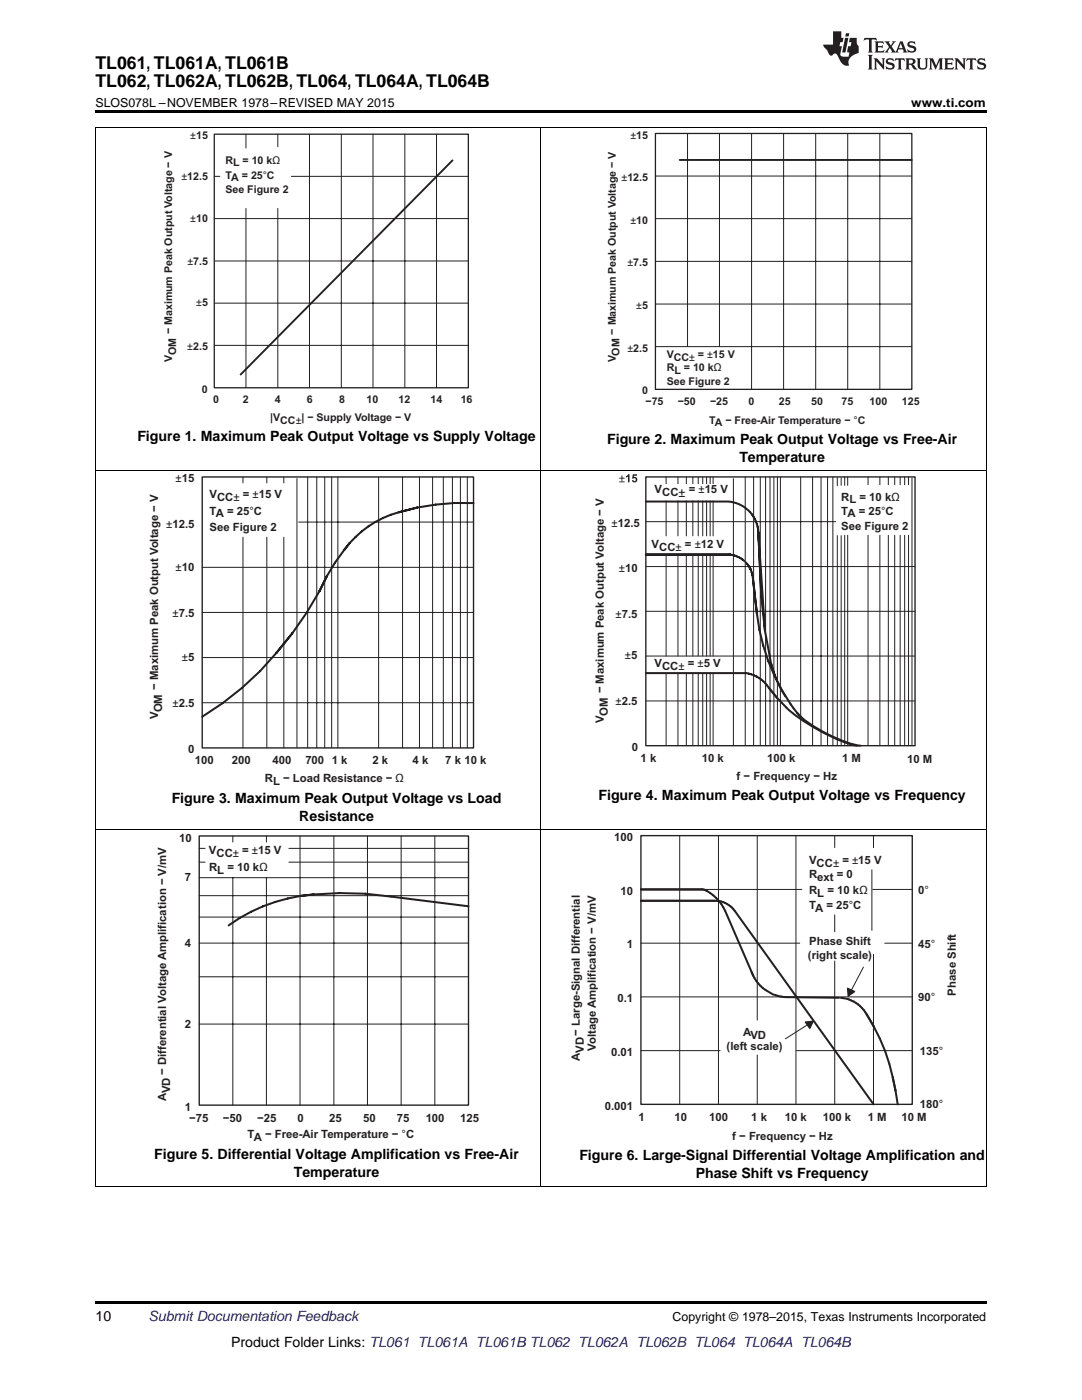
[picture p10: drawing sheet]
<svg xmlns="http://www.w3.org/2000/svg" width="216mm" height="279mm" viewBox="0 0 216 279" stroke-linecap="round" stroke-linejoin="round" font-family="sans-serif">
<defs><g id="words">
<g font-size="3.5">
<text x="19" y="13.8">TL061, TL061A, TL061B</text>
<text x="19" y="17.3">TL062, TL062A, TL062B, TL064, TL064A, TL064B</text>
</g>
<g font-size="2.8">
<text x="27.4" y="88.1">Figure 1. Maximum Peak Output Voltage vs Supply Voltage</text>
<text x="121.1" y="88.6">Figure 2. Maximum Peak Output Voltage vs Free-Air</text>
<text x="147.5" y="92.1">Temperature</text>
<text x="34.3" y="160.2">Figure 3. Maximum Peak Output Voltage vs Load</text>
<text x="119.4" y="159.7">Figure 4. Maximum Peak Output Voltage vs Frequency</text>
<text x="59.7" y="163.8">Resistance</text>
<text x="30.8" y="231.3">Figure 5. Differential Voltage Amplification vs Free-Air</text>
<text x="115.6" y="231.6">Figure 6. Large-Signal Differential Voltage Amplification and</text>
<text x="58.6" y="234.8">Temperature</text>
<text x="138.8" y="235.1">Phase Shift vs Frequency</text>
<text x="19" y="263.6">10</text>
<text x="46.1" y="268.9">Product Folder Links: TL061 TL061A TL061B TL062 TL062A TL062B TL064 TL064A TL064B</text>
</g>
<text font-size="2.8" fill="#0000c8" x="29.6" y="263.6">Submit Documentation Feedback</text>
<g font-size="2.5">
<text x="19" y="21.4">SLOS078L –NOVEMBER 1978–REVISED MAY 2015</text>
<text x="181.8" y="21.4">www.ti.com</text>
<text x="134.2" y="263.6">Copyright © 1978–2015, Texas Instruments Incorporated</text>
</g>
<text font-size="2.5" fill="#241f21" x="135.4" y="99.2">±</text>
<g font-size="2.3" fill="#231f20">
<text x="35" y="96.3">±15</text>
<text x="41.8" y="99.4">VCC± = ±15 V</text>
<text x="33.2" y="105.5">±12.5</text>
<text x="41.8" y="106">See Figure 2</text>
<text x="41.8" y="102.7">TA = 25°C</text>
<text x="35" y="114">±10</text>
<text x="34.4" y="123.2">±7.5</text>
<text x="36.3" y="132">±5</text>
<text x="31.6" y="137.7" transform="rotate(-90 31.6 137.7)">− Maximum Peak Output Voltage − V</text>
<text x="31.6" y="143.5" transform="rotate(-90 31.6 143.5)">V</text>
<text x="32.4" y="142.2" transform="rotate(-90 32.4 142.2)">OM</text>
<text x="34.4" y="141.1">±2.5</text>
<text x="37.6" y="150.3">0</text>
<text x="38.9" y="152.5">100</text>
<text x="46.2" y="152.5">200</text>
<text x="54.4" y="152.5">400</text>
<text x="60.9" y="152.5">700</text>
<text x="66.2" y="152.5">1 k</text>
<text x="74.3" y="152.5">2 k</text>
<text x="82.3" y="152.5">4 k</text>
<text x="88.8" y="152.5">7 k 10 k</text>
<text x="52.9" y="156.1">RL − Load Resistance − Ω</text>
<text x="35.8" y="168">10</text>
<text x="41.7" y="170.5">VCC± = ±15 V</text>
<text x="41.7" y="173.9">RL = 10 kΩ</text>
<text x="36.9" y="175.8">7</text>
<text x="36.9" y="188.9">4</text>
<text x="36.9" y="205.2">2</text>
<text x="33.1" y="214.5" transform="rotate(-90 33.1 214.5)">− Differential Voltage Amplification − V/mV</text>
<text x="33.1" y="219.8" transform="rotate(-90 33.1 219.8)">A</text>
<text x="34" y="218.2" transform="rotate(-90 34 218.2)">VD</text>
<text x="36.9" y="221.6">1</text>
<text x="37.7" y="223.8">−75</text>
<text x="44.5" y="223.8">−50</text>
<text x="49.4" y="227.2">TA − Free-Air Temperature − °C</text>
<text x="51.3" y="223.8">−25</text>
<text x="59.3" y="223.8">0</text>
<text x="65.7" y="223.8">25</text>
<text x="72.4" y="223.8">50</text>
<text x="79.2" y="223.8">75</text>
<text x="84.9" y="223.8">100</text>
<text x="91.8" y="223.8">125</text>
</g>
<g font-size="2.3" fill="#241f21">
<text x="130.6" y="98.5">VCC</text>
<text x="137.4" y="98.5">= ±15 V</text>
<text x="167.9" y="99.9">RL = 10 kΩ</text>
<text x="122" y="105.1">±12.5</text>
<text x="167.9" y="102.7">TA = 25°C</text>
<text x="167.9" y="105.7">See Figure 2</text>
<text x="130" y="109.4">VCC± = ±12 V</text>
<text x="123.5" y="114.1">±10</text>
<text x="122.8" y="123.3">±7.5</text>
<text x="124.7" y="131.6">±5</text>
<text x="130.6" y="133.1">VCC± = ±5 V</text>
<text x="120.5" y="138.4" transform="rotate(-90 120.5 138.4)">− Maximum Peak Output Voltage − V</text>
<text x="121.3" y="142.8" transform="rotate(-90 121.3 142.8)">OM</text>
<text x="122.8" y="140.8">±2.5</text>
<text x="120.5" y="144.2" transform="rotate(-90 120.5 144.2)">V</text>
<text x="126.1" y="149.9">0</text>
<text x="127.8" y="152.1">1 k</text>
<text x="140" y="152.1">10 k</text>
<text x="147" y="155.7">f − Frequency − Hz</text>
<text x="153.1" y="152.1">100 k</text>
<text x="168" y="152.1">1 M</text>
<text x="181" y="152.3">10 M</text>
<text x="122.6" y="167.9">100</text>
<text x="161.4" y="172.5">VCC± = ±15 V</text>
<text x="123.8" y="178.6">10</text>
<text x="161.4" y="175.3">Rext = 0</text>
<text x="161.4" y="178.5">RL = 10 kΩ</text>
<text x="183.2" y="178.4">0°</text>
<text x="161.4" y="181.5">TA = 25°C</text>
<text x="125.1" y="189.3">1</text>
<text x="161.2" y="191.4">(right scale)</text>
<text x="161.5" y="188.5">Phase Shift</text>
<text x="183.2" y="189.1">45°</text>
<text x="123.2" y="200">0.1</text>
<text x="183.2" y="199.8">90°</text>
<text x="190.7" y="198.7" transform="rotate(-90 190.7 198.7)">Phase Shift</text>
<text x="115.7" y="206.7" transform="rotate(-90 115.7 206.7)">− Large-Signal Differential</text>
<text x="118.9" y="209.8" transform="rotate(-90 118.9 209.8)">Voltage Amplification − V/mV</text>
<text x="145" y="209.5">(left scale)</text>
<text x="148.3" y="206.7">AVD</text>
<text x="115.7" y="211.7" transform="rotate(-90 115.7 211.7)">A</text>
<text x="116.5" y="210.1" transform="rotate(-90 116.5 210.1)">VD</text>
<text x="122" y="210.7">0.01</text>
<text x="183.5" y="210.5">135°</text>
<text x="120.7" y="221.5">0.001</text>
<text x="183.5" y="221.2">180°</text>
<text x="127.4" y="223.7">1</text>
<text x="134.6" y="223.7">10</text>
<text x="141.5" y="223.7">100</text>
<text x="146.1" y="227.6">f − Frequency − Hz</text>
<text x="149.9" y="223.7">1 k</text>
<text x="156.6" y="223.7">10 k</text>
<text x="164.2" y="223.7">100 k</text>
<text x="173.2" y="223.7">1 M</text>
<text x="179.9" y="223.7">10 M</text>
</g>
<g font-size="2.1" fill="#231f20">
<text x="38" y="27.8">±15</text>
<text x="125.8" y="27.6">±15</text>
<text x="45" y="32.7">RL = 10 kΩ</text>
<text x="45" y="35.6">TA = 25°C</text>
<text x="36.2" y="36">±12.5</text>
<text x="45" y="38.5">See Figure 2</text>
<text x="124" y="36.1">±12.5</text>
<text x="38" y="44.3">±10</text>
<text x="125.8" y="44.6">±10</text>
<text x="37.4" y="53">±7.5</text>
<text x="125.2" y="53.1">±7.5</text>
<text x="39.1" y="61.1">±5</text>
<text x="126.9" y="61.7">±5</text>
<text x="34.4" y="66.7" transform="rotate(-90 34.4 66.7)">− Maximum Peak Output Voltage − V</text>
<text x="35.1" y="70.9" transform="rotate(-90 35.1 70.9)">OM</text>
<text x="37.4" y="69.8">±2.5</text>
<text x="122.9" y="66.8" transform="rotate(-90 122.9 66.8)">− Maximum Peak Output Voltage − V</text>
<text x="123.6" y="71" transform="rotate(-90 123.6 71)">OM</text>
<text x="125.2" y="70.3">±2.5</text>
<text x="133" y="71.5">VCC± = ±15 V</text>
<text x="34.4" y="72.2" transform="rotate(-90 34.4 72.2)">V</text>
<text x="122.9" y="72.3" transform="rotate(-90 122.9 72.3)">V</text>
<text x="133" y="74.1">RL = 10 kΩ</text>
<text x="133" y="76.8">See Figure 2</text>
<text x="40.3" y="78.4">0</text>
<text x="42.5" y="80.4">0</text>
<text x="48.4" y="80.4">2</text>
<text x="54.8" y="80.4">4</text>
<text x="61.2" y="80.4">6</text>
<text x="67.7" y="80.4">8</text>
<text x="73.1" y="80.4">10</text>
<text x="79.5" y="80.4">12</text>
<text x="85.9" y="80.4">14</text>
<text x="91.9" y="80.4">16</text>
<text x="128.1" y="78.7">0</text>
<text x="128.8" y="80.8">−75</text>
<text x="135.2" y="80.8">−50</text>
<text x="141.7" y="80.8">−25</text>
<text x="149.4" y="80.8">0</text>
<text x="155.4" y="80.8">25</text>
<text x="161.9" y="80.8">50</text>
<text x="167.9" y="80.8">75</text>
<text x="173.5" y="80.8">100</text>
<text x="180" y="80.8">125</text>
<text x="53.9" y="84">|VCC±| − Supply Voltage − V</text>
<text x="141.5" y="84.6">TA − Free-Air Temperature − °C</text>
</g>
</g></defs>
<path d="M19 259.7h177.8v.5h-177.8z" fill="#000"/>
<path d="M19.1 165.5v71.4M107.9 165.5v71.4M196.8 165.5v71.4M19 236.8h177.8" fill="none" stroke="#000" stroke-width=".2"/>
<g fill="none" stroke="#241f21" stroke-width=".4">
<path d="M127.9 177.5h12.1zM127.9 179.8h14.7zM140 177.5l.9 .2M140.9 177.7l.1 .1zM141 177.8l1.9 1.4a8.2 8.2 0 0 1 1.8 2.6M142.6 179.8a4.8 4.8 0 0 1 4 2M144.7 181.8l5.6 13zM146.6 181.8l27.7 38.6zM150 194a8 8 0 0 0 4.3 4.5M154.6 198.5l1.2 .4 1.4 .1M157.1 199l10.2 .1M167.8 199.1a6.5 6.5 0 0 1 5.1 3.4"/>
<path d="M172.9 202.5l1.4 2.3zM174.3 204.8a36 36 0 0 1 3.8 10.2M178.1 215l.6 2.7zM178.7 217.7l.4 2.7"/>
</g>
<path d="M167.3 199.1h.5" fill="none" stroke="#241f21" stroke-width=".24"/>
<path d="M127.9 166.8h54.1v53.6h-54.1z" fill="none" stroke="#241f21" stroke-width=".27"/>
<g fill="none" stroke="#241f21" stroke-width=".2">
<path d="M127.9 177.5h32.1M135.6 166.8v53.6M143.4 166.8v53.5M151.1 166.8v36.8M158.8 166.8v53.6M166.6 166.8v2.4M174.1 177.5h7.9M174.3 166.8v2.4M127.9 199h54.1M127.9 188.2h31.7M166.6 182.6v3.4M166.6 191.8v28.6"/>
<path d="M174.3 190.5v29.9M176.5 188.2h5.4M127.9 209.7h15.8M162.3 203.8l-5.6 3.5"/>
</g>
<path d="M160.7 204l1.5-.2-.6 1.4z" fill-rule="evenodd" fill="#241f21"/>
<path d="M160.7 204l1.5-.2-.6 1.4zM161.5 204.3h.1" fill="none" stroke="#241f21" stroke-width=".27"/>
<path d="M174 173.6v12.1M172.3 193l-3.1 5.9M151.1 210.6v9.8M158.9 209.7h23.1" fill="none" stroke="#241f21" stroke-width=".2"/>
<path d="M169.1 197.2l1.4 .7-1.2 .9z" fill-rule="evenodd" fill="#241f21"/>
<g fill="none" stroke="#241f21" stroke-width=".27">
<path d="M169.1 197.2l1.4 .7-1.2 .9z"/>
<circle cx="169.6" cy="198" r=".02"/>
</g>
<path d="M63.8 118l-2.6 4.3-2.9 4.1M65.2 115.1l-1.4 2.9zM68.7 109.7l-1.9 2.6-1.6 2.8M69.8 108.4l-1.1 1.3zM79.6 102.2l3.6-.9zM79.6 102.2a19.9 19.9 0 0 0-9.8 6.2M94.5 100.4h-3.8l-3.8 .3-3.7 .6M55.2 130.3a58.6 58.6 0 0 1-14.9 12.7M58.3 126.4l-3.1 3.9zM60 178.8l2.6-.3zM60 178.8a33.1 33.1 0 0 0-14.4 5.9M62.6 178.5l5.2-.3 5.2 .2 20.5 2.5" fill="none" stroke="#231f20" stroke-width=".4"/>
<path d="M40.3 95.2h54.2v54.1h-54.2zM39.8 166.8h53.7v53.8h-53.7z" fill="none" stroke="#231f20" stroke-width=".27"/>
<g fill="none" stroke="#231f20" stroke-width=".2">
<path d="M48.5 95.2v1.2M53.2 95.2v1.2M56.6 95.2v1.2M59.3 95.5v53.8M61.4 95.2v54.1M63.2 95.2v54.1M64.8 95.2v54.1M66.2 95.2v54.1M67.4 95.2v54.1M75.6 95.2v54.1M80.3 95.2v54.1M83.7 95.2v54.1"/>
<path d="M86.3 95.2v54.1M88.5 95.2v54.1M90.3 95.2v54.1M91.9 95.2v54.1M93.2 95.2v54.1M40.3 113.2h54.2M48.5 107.2v42.1M53.2 107.2v42.1M56.6 107.2v42.1M59.6 104.2h34.9M40.3 131.2h54.2M40.3 122.2h54.2"/>
<path d="M40.3 140.2h54.2M39.8 178.7h53.7M39.8 175.2h53.7M39.8 172.1h1.1M39.8 169.3h1.1M46.5 166.8v1.2M46.5 175.2v45.4M53.2 166.8v1.2M53.2 175.2v45.4M57.6 172.1h35.9M57.6 169.3h35.9M59.9 166.8v53.8"/>
<path d="M66.6 166.8v53.8M73.3 166.8v53.8M80 166.8v53.8M86.8 166.8v53.8M39.8 194.9h53.7M39.8 188.2h53.7M39.8 183h53.7M39.8 204.4h53.7"/>
</g>
<path d="M19.1 93.9v71.6M107.9 93.9v71.6M196.8 93.9v71.6M19 165.5h177.8" fill="none" stroke="#000" stroke-width=".2"/>
<path d="M29.9 138.1h3.8v6h-3.8z" fill-rule="evenodd" fill="#fff"/>
<g fill="none" stroke="#241f21" stroke-width=".2">
<path d="M132.9 95.2v2M132.9 100v7M135.3 95.2v2M135.3 100v7M136.9 95.2v2M136.9 100v7M138.2 95.2v2M138.2 100v7M139.3 95.2v2M139.3 100v7M140.2 95.2v2M140.2 100v7"/>
<path d="M141 95.2v2M141 100v7M141.7 95.2v2M141.7 100v7M142.3 95.2v2M142.3 100v7M148.7 95.2v53.6M150.4 95.2v53.6M151.7 95.2v53.6M152.8 95.2v53.6M153.6 95.2v53.6M154.4 95.2v53.6"/>
<path d="M155.1 95.2v53.6M155.7 95.2v53.6M159.8 95.2v53.6M162.1 95.2v53.6M163.8 95.2v53.6M165.1 95.2v53.6M173.2 95.2v1.7M175.6 95.2v1.7M177.3 95.2v1.7M178.5 95.2v1.7M179.6 95.2v1.7M180.5 95.2v1.7"/>
<path d="M181.3 95.2v1.7M128.9 113.1h53.7M128.9 104.1h38.5M132.9 110.7v20.2M135.3 110.7v20.2M136.9 110.7v20.2M138.2 110.7v20.2M139.3 110.7v20.2M140.2 110.7v20.2M141 110.7v20.2M141.7 110.7v20.2M142.3 110.7v20.2"/>
<path d="M148.5 111.9l.3 .3M128.9 139.9h53.7M128.9 130.9h53.7M128.9 122h53.7M132.9 134.5v14.3M135.3 134.5v14.3M136.9 134.5v14.3M138.2 134.5v14.3M139.3 134.5v14.3M140.2 134.5v14.3M141 134.5v14.3M141.7 134.5v14.3"/>
<path d="M142.3 134.5v14.3"/>
</g>
<g fill="none" stroke="#241f21" stroke-width=".4">
<path d="M128.9 110.7h16.8zM145.7 110.7l1.7 .5 1.1 .7M148.8 112.2l.8 1.1M149.6 113.3l.2 .4zM149.7 102.2a6.5 6.5 0 0 1 1.6 4M149.8 113.7l.5 2.3M150.3 116l.7 6.4zM151.3 106.2l.6 13zM151.3 106.2l1.3 19.7zM151.9 119.2l.7 6.7M128.9 134.3h19.9l2.2 .7 1.3 1M151 122.4a40 40 0 0 0 3.6 12.6"/>
<path d="M152.6 125.9l1.3 6.6zM153.9 132.5l.7 2.5zM153.9 132.5l1.1 3.4M154.6 135l1.5 2.9z"/>
</g>
<path d="M124 94.9h.2v.4h.4v.2h-.4v.5h-.2v-.5h-.4v-.2h.4zM123.6 96.1h1v.2h-1zM124.9 95l.5-.4h.2v1.7h-.3v-1.2l-.4 .2zM126.3 94.7h.8v.2h-.6v.3a.55 .55 0 0 1 .6 .4 .55 .55 0 0 1-.4 .7 .55 .55 0 0 1-.6-.5h.3l.1 .2a.28 .28 0 0 0 .3-.3 .28 .28 0 0 0-.4-.2h-.3z" fill="#241f21"/>
<g fill="#fff">
<path d="M166.9 96.9h14.9v11.1h-14.9z" fill-rule="evenodd"/>
<path d="M130.2 96.6h17.2v3.1h-17.2z" fill-rule="evenodd"/>
</g>
<path d="M128.9 100.1h16.5a6.6 6.6 0 0 1 4.3 2.1M152.3 136l1.1 1.3M153.4 137.3l1.7 2zM155 135.9l1.7 3.1M155.1 139.3l1.8 1.9a37.6 37.6 0 0 0 13.5 7.5l.6 .1M156.1 137.9l1.7 2.7M157.7 140.5l1.4 1.8M159.1 142.3l.7 .8M159.1 142.3a25.3 25.3 0 0 0 9.4 5.7l2.1 .6 1.1 .2" fill="none" stroke="#241f21" stroke-width=".4"/>
<g fill="none" stroke="#241f21" stroke-width=".2">
<path d="M146.3 95.5v53.3M166.2 95.2v53.6M167.1 95.3v1.6M167.8 95.4v1.5M168.6 95.2v1.7M169.1 95.2v1.7M182 95.4v53.4M167.1 106.9v41.9M167.8 106.9v41.9M168.6 106.8v42M169.1 106.8v42M173.2 106.8v42"/>
<path d="M175.6 106.8v42M177.3 106.8v42M178.5 106.8v42M179.6 106.8v42M180.5 106.8v42M181.3 106.8v42"/>
</g>
<path d="M128.9 95.2h53.7v53.6h-53.7z" fill="none" stroke="#241f21" stroke-width=".27"/>
<path d="M118.8 138.8h3.8v6h-3.8z" fill-rule="evenodd" fill="#fff"/>
<path d="M19.1 25.4v68.5M107.9 25.4v68.5M196.8 25.4v68.5M19 93.9h177.8" fill="none" stroke="#000" stroke-width=".2"/>
<path d="M130.8 26.6h51.1v51.1h-51.1z" fill="none" stroke="#231f20" stroke-width=".26"/>
<path d="M135.6 31.9h46.3" fill="none" stroke="#231f20" stroke-width=".38"/>
<path d="M130.8 35.1h51.1M137.2 26.6v42.5M143.6 26.6v42.5M150 26.6v51.1M156.4 26.6v51.1M162.8 26.6v51.1M169.2 26.6v51.1M175.6 26.6v51.1M130.8 52.2h51.1M130.8 43.6h51.1M130.8 69.2h51.1M130.8 60.7h51.1" fill="none" stroke="#231f20" stroke-width=".2"/>
<path d="M121.3 67.2h3.6v5.6h-3.6z" fill-rule="evenodd" fill="#fff"/>
<path d="M42.8 26.8h50.7v50.6h-50.7z" fill="none" stroke="#231f20" stroke-width=".26"/>
<path d="M90.3 32l-42.3 42.8" fill="none" stroke="#231f20" stroke-width=".38"/>
<g fill="none" stroke="#231f20" stroke-width=".2">
<path d="M42.8 35.2h1.1M49.1 26.8v2.8M55.4 26.8v2.5M58.1 35.2h35.4M61.8 26.8v50.6M68.1 26.8v50.6M74.4 26.8v50.6M80.8 26.8v50.6M87.1 26.8v50.6M42.8 52.1h50.7M42.8 43.6h50.7M49.1 41.6v35.8"/>
<path d="M55.4 41.6v35.8M42.8 68.9h50.7M42.8 60.5h50.7"/>
</g>
<path d="M32.8 67.1h3.6v5.6h-3.6z" fill-rule="evenodd" fill="#fff"/>
<path d="M19 25.3h177.8" fill="none" stroke="#000" stroke-width=".2"/>
<path d="M19 22h177.8v.5h-177.8z" fill="#000"/>
<g fill="#231f20">
<path d="M172.5 7.6l-.1 .5 .4-.2h.6v.1v2.1l-.2 .4h.9l-.2-.4v-2.1l.1-.1h.5l.5 .2-.2-.5zM174.5 8.3l.2 .3v1.5l-.2 .4h1.8l.2-.6a1.04 1.04 0 0 1-1.3 .2v-.7h.6l.3 .2v-.6l-.3 .2h-.6v-.6l.8-.1 .4 .3-.2-.5zM176.5 8.3l.9 1.1-.9 1.1h.8l-.2-.2 .4-.7 .5 .7-.2 .2h1.5l-.2-.2 .2-.4h.9l.1 .4-.2 .2h1l-.3-.3-.7-1.9h-.5l-.9 2-.8-1 .9-1h-.8l.1 .3-.4 .5-.3-.6 .1-.2zM179.7 8.6l.4 1h-.7zM181.3 8.4a.63 .63 0 0 0-.2 .7 .63 .63 0 0 0 .6 .4l.6 .2 .1 .2a.75 .75 0 0 1-.7 .4 .75 .75 0 0 1-.6-.5l.1 .7 .1-.1a1.11 1.11 0 0 0 1.5-.6 1.13 1.13 0 0 0-1.2-.8l-.1-.4a1.04 1.04 0 0 1 1.2 .2l-.2-.5-.2 .1-.4-.2zM173.2 10.9l.2 .4v2.2l-.2 .4h1l-.3-.4v-2.2l.3-.4zM174.3 11.6l.3 .4v1.5l-.3 .4h.8l-.2-.4v-1.3l1.5 1.7v-1.9l.2-.4h-.7l.2 .4v.9l-1.1-1.3zM177 11.8a.62 .62 0 0 0-.2 .7 .62 .62 0 0 0 .6 .4l.6 .1 .1 .3a.76 .76 0 0 1-.7 .3 .76 .76 0 0 1-.7-.4l.2 .7 .1-.1a1.11 1.11 0 0 0 1.5-.6 1.13 1.13 0 0 0-1.2-.8l-.1-.4a1.04 1.04 0 0 1 1.2 .2l-.2-.6-.2 .1-.5-.1zM178.7 11.6l-.2 .6a.61 .61 0 0 1 .8-.3v1.6l-.2 .4h.9l-.2-.4v-1.6a.63 .63 0 0 1 .7 .3l-.1-.6zM180.6 11.6l.3 .4v1.5l-.3 .4h1l-.2-.2-.1-.8 .6 .2a.76 .76 0 0 0 1.2 .7l-1-1a.58 .58 0 0 0 .6-.5 .58 .58 0 0 0-.5-.6zM181.4 11.9h.1a.45 .45 0 0 1 .5 .1 .45 .45 0 0 1 .1 .5l-.8 .2zM182.9 11.6l.2 .2a2.17 2.17 0 0 0 .3 1.9 .99 .99 0 0 0 1.6-.6v-1.1l.2-.4h-.7l.2 .2a1.92 1.92 0 0 1-.2 1.8 .6 .6 0 0 1-.9-.5v-1.1l.2-.4zM185.4 11.6l.2 .4v1.5l-.2 .4h.7l-.2-.4v-1.4l.8 1.8 .8-1.8v1.4l-.2 .4h.9l-.2-.4v-1.5l.2-.4h-.8l-.6 1.5-.6-1.5zM188.4 11.6l.2 .4v1.5l-.2 .4h1.8l.1-.6a1.04 1.04 0 0 1-1.2 .1v-.6h.5l.4 .2v-.6l-.4 .2h-.5v-.7h.8l.3 .3-.1-.6zM190.5 11.6l.2 .4v1.5l-.2 .4h.7l-.2-.4v-1.3l1.5 1.7v-1.9l.2-.4h-.7l.2 .4v.9l-1.1-1.3zM192.9 11.6l-.1 .6a.61 .61 0 0 1 .7-.3l.1 1.6-.3 .4h1l-.3-.4 .1-1.6a.63 .63 0 0 1 .7 .3l-.1-.6zM195.2 11.8a.62 .62 0 0 0-.2 .7 .62 .62 0 0 0 .6 .4l.6 .1 .1 .3a.76 .76 0 0 1-.7 .3 .76 .76 0 0 1-.6-.4l.1 .7 .1-.1a1.11 1.11 0 0 0 1.6-.6 1.13 1.13 0 0 0-1.3-.8l-.1-.4a1.04 1.04 0 0 1 1.2 .2l-.1-.6-.2 .1-.5-.1z"/>
<path d="M166.2 6.3v2.6h-1.9v.4l.8 .9a.91 .91 0 0 0 1 .8 .56 .56 0 0 1 .5-.3 .56 .56 0 0 1 .5 .3l.4 .8a1.53 1.53 0 0 0 1.9 1.2 1.54 1.54 0 0 1 1-2.1l.9-.3v-1.4a1.52 1.52 0 0 1-.4-1.6h-1.3l-.2 .8h.5l-.2 .8h-.5l-.1 1v.2l.4 .1-.2 .8a1.93 1.93 0 0 1-1.6-.3l.3-1.8h-.5l.2-.8h.4l.2-.8h-.4v-1.3zM168.6 7.6l-.6 2.9h.7l.6-2.9zM168.8 6.6l-.1 .7h.6l.2-.7z"/>
</g>
<use href="#words"/>
</svg>
